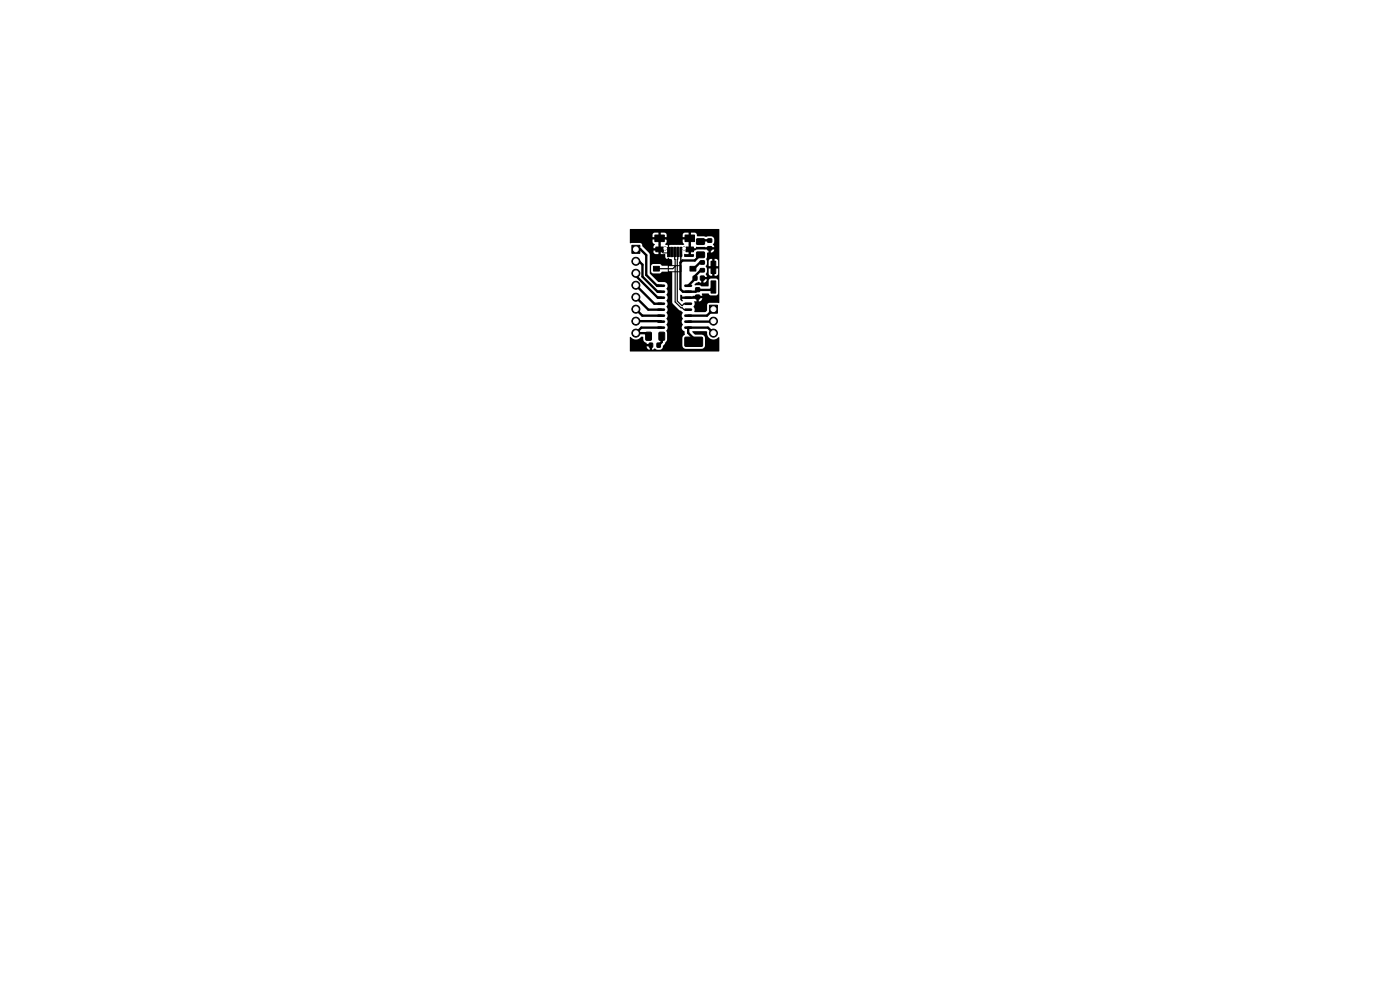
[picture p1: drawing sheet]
<svg xmlns="http://www.w3.org/2000/svg" width="297mm" height="210mm" viewBox="0 0 297 210" stroke-linecap="round" stroke-linejoin="round" font-family="sans-serif">
<g fill="#000" stroke="#000" stroke-width=".21">
<path d="M134 52h1.7v1.7h-1.7zM138.6 56.5h1.3v1h-1.3zM139.1 52.4h1.6v1h-1.6zM138.9 49.9h2v1.4h-2zM141.6 52.5h.4v2h-.4zM142.3 52.5h.4v2h-.4zM142.9 52.5h.4v2h-.4zM143.6 52.5h.4v2h-.4zM144.2 52.5h.4v2h-.4zM146.4 56.5h1.2v1h-1.2zM147.1 58.6h.7v.8h-.7zM145.5 52.4h1.6v1h-1.6z"/>
<path d="M145.3 49.9h2v1.4h-2zM148.6 58.6h.8v.8h-.8zM148.6 57h.8v.7h-.8zM148.6 55.3h.8v.7h-.8zM147.8 50.7l1.5-.1 .2 .3v.8l-.3 .2h-1.3l-.2-.3zM147.8 53.5l1.5-.1 .2 .3v.8l-.3 .2h-1.3l-.2-.3zM150.1 50.7h.9v.7h-.9zM150.1 52.3h.9v.7h-.9zM150.8 55.4h1v2.6h-1zM137 70.5h1l.2 .1v1.4l-.1 .2h-.9l-.2-.1zM137.7 72.8h.7v.8h-.7zM139.4 72.8h.7v.8h-.7z"/>
<path d="M139.8 70.5h1l.2 .1v1.4l-.1 .2h-.9l-.2-.1zM145.3 71.6l3.6-.1 .2 .3-.1 1.5-.2 .2h-3.4l-.1-.2zM147.6 61.1h.8v.7h-.8zM147.6 62.6h.8v.8h-.8zM150.5 64.7h1.7v1.7h-1.7zM150.8 59.6h1v2.6h-1z"/>
<circle cx="134.9" cy="55.4" r=".85"/>
<circle cx="134.9" cy="58" r=".85"/>
<circle cx="134.9" cy="58" r=".5"/>
<circle cx="134.9" cy="55.4" r=".5"/>
<circle cx="134.9" cy="52.9" r=".5"/>
<circle cx="141.1" cy="52.7" r=".28"/>
<circle cx="145.1" cy="52.7" r=".28"/>
<circle cx="134.9" cy="63" r=".85"/>
<circle cx="134.9" cy="68.1" r=".85"/>
<circle cx="134.9" cy="60.5" r=".85"/>
<circle cx="134.9" cy="70.7" r=".85"/>
<circle cx="134.9" cy="65.6" r=".85"/>
<circle cx="134.9" cy="63.1" r=".5"/>
<circle cx="134.9" cy="68.1" r=".5"/>
<circle cx="134.9" cy="60.5" r=".5"/>
<circle cx="134.9" cy="65.6" r=".5"/>
<circle cx="134.9" cy="70.7" r=".5"/>
<circle cx="151.4" cy="70.7" r=".85"/>
<circle cx="151.4" cy="68.1" r=".85"/>
<circle cx="151.4" cy="65.6" r=".5"/>
<circle cx="151.4" cy="68.1" r=".5"/>
<circle cx="151.4" cy="70.7" r=".5"/>
</g>
<g fill="none" stroke="#000" stroke-width=".56">
<path d="M139.7 60.6h1.2M139.7 61.9h1.2M139.7 63.2h1.2M139.7 64.4h1.2M139.7 65.7h1.2M139.7 67h1.2M139.7 68.2h1.2M139.7 69.5h1.2M145.4 60.6h1.2M145.4 61.9h1.2M145.4 63.2h1.2M145.4 64.4h1.2"/>
<path d="M145.4 65.7h1.2M145.4 67h1.2M145.4 68.2h1.2M145.4 69.5h1.2"/>
</g>
<g fill="none" stroke="#000" stroke-width=".21">
<path d="M139.9 50.6h1.4l.5 .5v2.4l-.2 .2h-.9l-.8-.8M141.8 56.4h2.7v1.3h-2.7z"/>
<circle cx="144.6" cy="54.1" r=".1"/>
</g>
<g fill="none" stroke="#000" stroke-width=".5">
<path d="M134.9 55.4h.7l.7 .7v2.6l3.2 3.2h.8M134.9 52.9h1l1.2 1.2v4.2l2.3 2.3h.9M134.9 58v.5l4.6 4.7h.8M148.6 54.1l-1.2 1.2h-2.6l-.4 .4v5.7l.5 .5h2.7l.4-.4h2.7l.6-.6M149 57.3h-.3l-1.3 1.3v.6l-1.4 1.4M149 55.7h-.5l-1.3 1.3h-.2M150.5 50.9l-1.6 .1-.3 .3M134.9 65.6l1.4 1.4h4M134.9 63.1l2.6 2.6h2.8M134.9 60.5l3.9 3.9h1.5M134.9 68.1l5.4 .1M140.3 69.5h-4.2l-1.2 1.2h2l.7 .6"/>
<path d="M140.4 71.3v1.3l-.7 .6M151.4 68.1l-5.4 .1M151.4 65.6l-1.4 1.4h-4M151.4 70.7l-1.2-1.2h-4.2v1.1l1.2 1.2v.7"/>
</g>
<g fill="none" stroke="#000" stroke-width=".3">
<path d="M144.4 53.5v2.2"/>
<circle cx="139.6" cy="60.6" r=".15"/>
</g>
<path d="M143.1 53.5l.1 10.5 1.3 1.3h.2l.4 .4h.9M143.2 56.5l-.5 .5h-3.4M143.8 53.5l-.1 10.4 1 .9 .4-.4h.9" fill="none" stroke="#000" stroke-width=".25"/>
<path d="M133.6 48.6h19v15.6l-2.3 .1-.3 .3v1.3l-.4 .3h-2.3v-.9a.39 .39 0 0 1 0-.6v-.8l1 .1a.71 .71 0 0 0 .7-.7h-.8v.7h-.5l.1-.7-.4 .1h-2.7l.2 .4-.2 .1-.4-.3v-1l.1-.1 .3 .1v.3l4.3-.1-.1-.4 .1-.1h1.2l.6 .4h1.1l.3-.2 .1-.3v-2.7l-.1-.3-.3-.1h-1.1l-.3 .1-.2 1.5h-1.4l-.5-.2-1-.1 .3-.4 .5-.2 1.1 .2a.71 .71 0 0 0 .6-.7h-.6v.7h-.6l.1-.9 .2-.1 .1-.2h.8l-.2-.8h.6l.2 .4 .3 .1h1.1l.4-.4v-1.1h-.7v1.5h-.5v-1.5h-.8v1h-.6l.3-.4v-.6l-.3-.5 .3-.5v-.6h.3v1.1h2v-1.2l-.2-.3-.5-.1v1.6h-.5v-1.6l-.5 .1-.3 .4h-.3l-.2-.4 .2-.4v-1h.8a.69 .69 0 0 0 .7-.7h-.7v.7h-.6l.1-.7h-2.4l-.5 .2-.8 .1v.7h.6l-.1 .6-2-.1 .1-.5h.9v-2.1h.5v.9h1l.2-.4 3.7 .1-.3-.5 .3-.5v-.6a.69 .69 0 0 0-.6-.7l-1.2 .1-1.9-.1a.56 .56 0 0 0-.4-.7h-.8v2.4h-.5v-1h-1.3v.6l.3 .3v.2l-3.1 .1-.2 .2-.2-.2-.5-.2 .3-.4v-.6h-1.2v3.1l.8-.1 .3 1 .3 .2 .2-.3 .2 .3h.5l.1 .3v.9l-.2 .2h-2l-.4-.4h-1.4l-.5 .4v1.2l.4 .4h1.5l.4-.4 2.2 .1v6.5l1.5 1.6 .7 .4v.2a1.1 1.1 0 0 0 0 1.3 1.09 1.09 0 0 0 0 1.3 .89 .89 0 0 0 .4 1.4l.1 .6-.5 .6v1.7a.74 .74 0 0 0 .7 .7h3.4l.4-.2 .3-.5v-1.6l-.2-.4-.4-.3h-1.6l-.5-.7h2.9l.2 .1a1.43 1.43 0 0 0 .8 1.5 1.43 1.43 0 0 0 1.7-.4l.1 2.9-.1 .2h-18.8l-.1-.2v-.8h3.6l.3 .5 .3 .1v-.7l-4.2 .1 .1-2.1a1.53 1.53 0 0 0 2.4-.1l.4 .1v.6l.2 .4a.36 .36 0 0 1 .5 .5h.8l.1 .2h.2v1l.6-.3 .5 .3h.7a.81 .81 0 0 0 .6-.9l.8-1.2-.1-1.7a.44 .44 0 0 1 .2-.7v-.4a.48 .48 0 0 1 0-.8v-.5a.48 .48 0 0 1 0-.8v-.5a.48 .48 0 0 1 0-.8l-.1-.6a.39 .39 0 0 1 .1-.6l-.1-.6a.42 .42 0 0 1 .1-.8l-.1-.5a.38 .38 0 0 1 .1-.7v-.4a.48 .48 0 0 1 0-.9 .78 .78 0 0 0-.7-1h-1.3l-1.7-1.8-.1-4-.3-.5h1.1l.3 .3 .8 .1v-.7h-1.1v.3h-1.1l-1.2-1.3-.3-.6h-2.3l-.1-.1v-.2h4.8l.5 .5-.3 .5v.4h1.1v-1.9h-1.3v.5h-4.8v-1.5h4.8v.5h3v-.5h3.4v.5h1.3v-.9h-.9l-.4 .4h-3.4l-.4-.4h-.8v.9h-.5v-.9h-.9l-.4 .4h-4.8z" fill="#000"/>
<g fill="#fff" stroke="#fff" stroke-width=".21">
<circle cx="134.9" cy="52.9" r=".5"/>
<circle cx="134.9" cy="55.4" r=".5"/>
<circle cx="134.9" cy="58" r=".5"/>
<circle cx="134.9" cy="60.5" r=".5"/>
<circle cx="134.9" cy="63.1" r=".5"/>
<circle cx="134.9" cy="65.6" r=".5"/>
<circle cx="134.9" cy="68.1" r=".5"/>
<circle cx="134.9" cy="70.7" r=".5"/>
<circle cx="145.1" cy="52.7" r=".28"/>
<circle cx="141.1" cy="52.7" r=".28"/>
<circle cx="151.4" cy="65.6" r=".5"/>
<circle cx="151.4" cy="68.1" r=".5"/>
<circle cx="151.4" cy="70.7" r=".5"/>
</g>
<g fill="none" stroke="#000" stroke-width=".27">
<circle cx="141.1" cy="52.7" r=".14"/>
<circle cx="145.1" cy="52.7" r=".14"/>
</g>
</svg>
